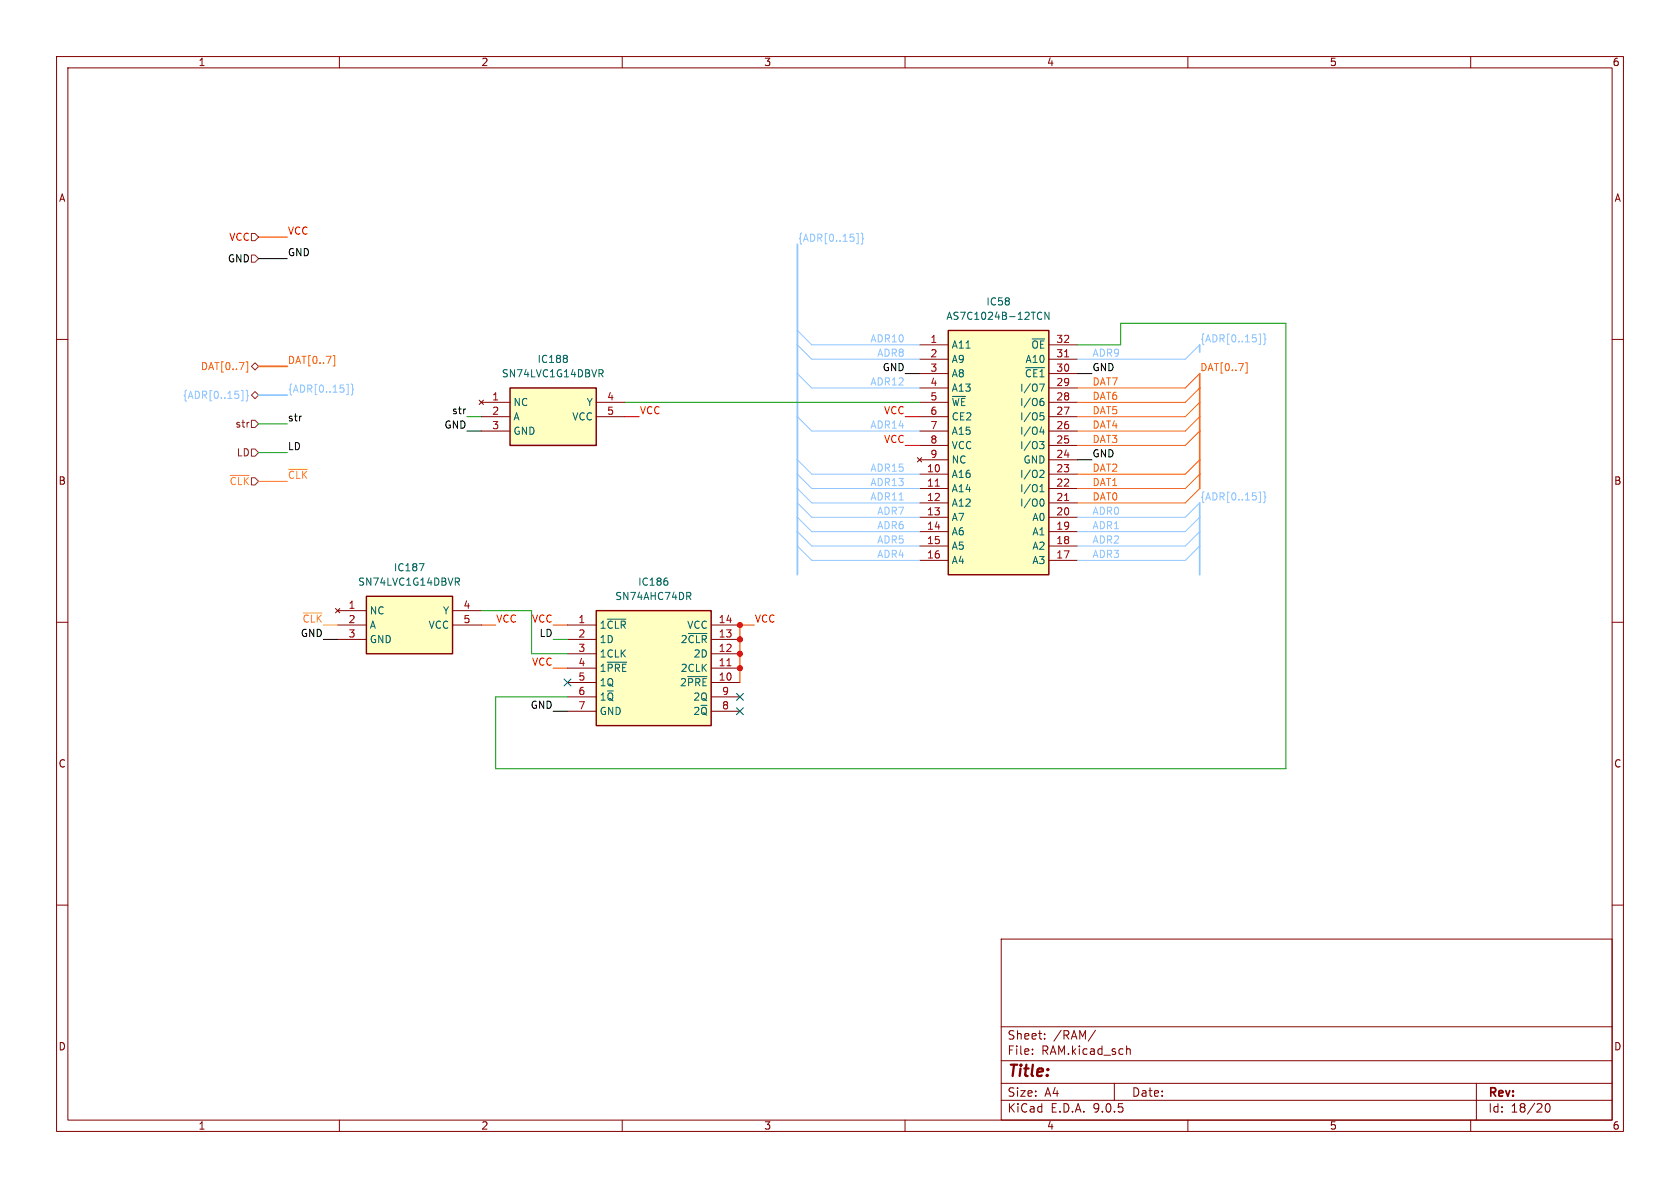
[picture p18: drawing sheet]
<svg xmlns="http://www.w3.org/2000/svg" width="297mm" height="210mm" viewBox="0 0 297 210" stroke-linecap="round" stroke-linejoin="round" font-family="sans-serif">
<defs><g id="words">
<text font-size="2.8" fill="#840000" x="178" y="190.9">Title:</text>
<g font-size="2.1" fill="#840000">
<text x="178" y="184">Sheet:</text>
<text x="186.2" y="184">/RAM/</text>
<text x="178" y="186.7">File:</text>
<text x="184.1" y="186.7">RAM.kicad_sch</text>
<text x="178" y="196.9">KiCad</text>
<text x="178" y="194.1">Size:</text>
<text x="184.7" y="194.1">A4</text>
<text x="185.7" y="196.9">E.D.A.</text>
<text x="193.3" y="196.9">9.0.5</text>
<text x="200" y="194.1">Date:</text>
<text x="263" y="194.3">Rev:</text>
<text x="263" y="196.9">Id:</text>
<text x="267.1" y="196.9">18/20</text>
</g>
<g font-size="1.8" fill="#840000">
<text x="35" y="11.9">1</text>
<text x="85" y="11.9">2</text>
<text x="135" y="11.9">3</text>
<text x="185" y="11.9">4</text>
<text x="235" y="11.9">5</text>
<text x="285" y="11.9">6</text>
<text x="10.3" y="35.9">A</text>
<text x="285.3" y="35.9">A</text>
<text x="10.3" y="85.9">B</text>
<text x="285.3" y="85.9">B</text>
<text x="10.3" y="135.9">C</text>
<text x="285.3" y="135.9">C</text>
<text x="10.3" y="185.9">D</text>
<text x="285.3" y="185.9">D</text>
<text x="35" y="199.9">1</text>
<text x="85" y="199.9">2</text>
<text x="135" y="199.9">3</text>
<text x="185" y="199.9">4</text>
<text x="235" y="199.9">5</text>
<text x="285" y="199.9">6</text>
</g>
<g font-size="1.8" fill="#ff0007">
<text x="50.8" y="41.6">VCC</text>
<text x="40.4" y="42.8">VCC</text>
<text x="113" y="73.3">VCC</text>
<text x="156.2" y="73.3">VCC</text>
<text x="156.2" y="78.4">VCC</text>
<text x="87.6" y="110.1">VCC</text>
<text x="94" y="110.1">VCC</text>
<text x="133.3" y="110.1">VCC</text>
<text x="94" y="117.8">VCC</text>
</g>
<g font-size="1.8">
<text x="40.2" y="46.6">GND</text>
<text x="50.8" y="45.4">GND</text>
<text x="155.9" y="65.7">GND</text>
<text x="193" y="65.7">GND</text>
<text x="78.5" y="75.9">GND</text>
<text x="193" y="80.9">GND</text>
<text x="53.1" y="112.7">GND</text>
<text x="93.7" y="125.4">GND</text>
</g>
<g font-size="1.8" fill="#8fc5ff">
<text x="141" y="42.8">{ADR[0..15]}</text>
<text x="153.8" y="60.6">ADR10</text>
<text x="155" y="63.2">ADR8</text>
<text x="193" y="63.2">ADR9</text>
<text x="212.1" y="60.6">{ADR[0..15]}</text>
<text x="32.2" y="70.7">{ADR[0..15]}</text>
<text x="50.8" y="69.5">{ADR[0..15]}</text>
<text x="153.8" y="68.2">ADR12</text>
<text x="153.8" y="75.9">ADR14</text>
<text x="153.8" y="83.5">ADR15</text>
<text x="153.8" y="88.6">ADR11</text>
<text x="153.8" y="86">ADR13</text>
<text x="212.1" y="88.6">{ADR[0..15]}</text>
<text x="155" y="93.6">ADR6</text>
<text x="155" y="91.1">ADR7</text>
<text x="193" y="93.6">ADR1</text>
<text x="193" y="91.1">ADR0</text>
<text x="155" y="98.7">ADR4</text>
<text x="155" y="96.2">ADR5</text>
<text x="193" y="98.7">ADR3</text>
<text x="193" y="96.2">ADR2</text>
</g>
<g font-size="1.8" fill="#006464">
<text x="167.2" y="56.7">AS7C1024B-12TCN</text>
<text x="174.3" y="54.2">IC58</text>
<text x="94.9" y="64.4">IC188</text>
<text x="168.1" y="61.8">A11</text>
<text x="168.1" y="64.4">A9</text>
<text x="181.2" y="64.4">A10</text>
<text x="182.2" y="61.8">~{OE}</text>
<text x="88.6" y="66.9">SN74LVC1G14DBVR</text>
<text x="90.7" y="72">NC</text>
<text x="103.6" y="72">Y</text>
<text x="168.1" y="66.9">A8</text>
<text x="168.1" y="69.4">A13</text>
<text x="168.1" y="72">~{WE}</text>
<text x="180.2" y="69.4">I/O7</text>
<text x="180.2" y="72">I/O6</text>
<text x="181.1" y="66.9">~{CE1}</text>
<text x="90.7" y="74.5">A</text>
<text x="90.7" y="77.1">GND</text>
<text x="101.1" y="74.5">VCC</text>
<text x="168.1" y="74.5">CE2</text>
<text x="168.1" y="77.1">A15</text>
<text x="180.2" y="74.5">I/O5</text>
<text x="180.2" y="77.1">I/O4</text>
<text x="168.1" y="79.6">VCC</text>
<text x="168.1" y="82.1">NC</text>
<text x="180.2" y="79.6">I/O3</text>
<text x="180.8" y="82.1">GND</text>
<text x="168.1" y="84.7">A16</text>
<text x="168.1" y="87.2">A14</text>
<text x="168.1" y="89.8">A12</text>
<text x="180.2" y="84.7">I/O2</text>
<text x="180.2" y="87.2">I/O1</text>
<text x="180.2" y="89.8">I/O0</text>
<text x="168.1" y="92.3">A7</text>
<text x="168.1" y="94.8">A6</text>
<text x="182.4" y="92.3">A0</text>
<text x="182.4" y="94.8">A1</text>
<text x="69.5" y="101.2">IC187</text>
<text x="168.1" y="97.4">A5</text>
<text x="168.1" y="99.9">A4</text>
<text x="182.4" y="97.4">A2</text>
<text x="182.4" y="99.9">A3</text>
<text x="63.2" y="103.7">SN74LVC1G14DBVR</text>
<text x="108.7" y="106.3">SN74AHC74DR</text>
<text x="112.7" y="103.7">IC186</text>
<text x="65.3" y="108.8">NC</text>
<text x="65.3" y="111.4">A</text>
<text x="65.3" y="113.9">GND</text>
<text x="75.7" y="111.4">VCC</text>
<text x="78.2" y="108.8">Y</text>
<text x="105.9" y="111.4">1~{CLR}</text>
<text x="105.9" y="113.9">1D</text>
<text x="120.2" y="113.9">2~{CLR}</text>
<text x="121.4" y="111.4">VCC</text>
<text x="105.9" y="116.4">1CLK</text>
<text x="105.9" y="119">1~{PRE}</text>
<text x="120.2" y="119">2CLK</text>
<text x="122.5" y="116.4">2D</text>
<text x="105.9" y="121.5">1Q</text>
<text x="105.9" y="124.1">1~{Q}</text>
<text x="120.1" y="121.5">2~{PRE}</text>
<text x="122.5" y="124.1">2Q</text>
<text x="105.9" y="126.6">GND</text>
<text x="122.5" y="126.6">2~{Q}</text>
</g>
<g font-size="1.8" fill="#ff6400">
<text x="35.4" y="65.6">DAT[0..7]</text>
<text x="50.8" y="64.4">DAT[0..7]</text>
<text x="212.1" y="65.7">DAT[0..7]</text>
<text x="193" y="70.8">DAT6</text>
<text x="193" y="68.2">DAT7</text>
<text x="193" y="73.3">DAT5</text>
<text x="193" y="75.9">DAT4</text>
<text x="193" y="78.4">DAT3</text>
<text x="193" y="83.5">DAT2</text>
<text x="193" y="88.6">DAT0</text>
<text x="193" y="86">DAT1</text>
</g>
<g font-size="1.8" fill="#a90000">
<text x="164.4" y="60.7">1</text>
<text x="164.4" y="63.2">2</text>
<text x="164.4" y="65.8">3</text>
<text x="186.6" y="60.7">32</text>
<text x="186.6" y="63.2">31</text>
<text x="186.6" y="65.8">30</text>
<text x="86.9" y="70.9">1</text>
<text x="107.2" y="70.9">4</text>
<text x="164.4" y="68.3">4</text>
<text x="164.4" y="70.9">5</text>
<text x="186.6" y="68.3">29</text>
<text x="186.6" y="70.9">28</text>
<text x="86.9" y="73.4">2</text>
<text x="86.9" y="75.9">3</text>
<text x="107.2" y="73.4">5</text>
<text x="164.4" y="73.4">6</text>
<text x="164.4" y="75.9">7</text>
<text x="186.6" y="73.4">27</text>
<text x="186.6" y="75.9">26</text>
<text x="163.8" y="83.6">10</text>
<text x="164.4" y="78.5">8</text>
<text x="164.4" y="81">9</text>
<text x="186.6" y="78.5">25</text>
<text x="186.6" y="81">24</text>
<text x="186.6" y="83.6">23</text>
<text x="163.8" y="86.1">11</text>
<text x="163.8" y="88.6">12</text>
<text x="186.6" y="86.1">22</text>
<text x="186.6" y="88.6">21</text>
<text x="163.8" y="91.2">13</text>
<text x="163.8" y="93.7">14</text>
<text x="186.6" y="91.2">20</text>
<text x="186.6" y="93.7">19</text>
<text x="163.8" y="96.3">15</text>
<text x="163.8" y="98.8">16</text>
<text x="186.6" y="96.3">18</text>
<text x="186.6" y="98.8">17</text>
<text x="61.5" y="107.7">1</text>
<text x="81.8" y="107.7">4</text>
<text x="61.5" y="110.2">2</text>
<text x="61.5" y="112.8">3</text>
<text x="81.8" y="110.2">5</text>
<text x="102.2" y="110.2">1</text>
<text x="102.2" y="112.8">2</text>
<text x="127" y="110.2">14</text>
<text x="127" y="112.8">13</text>
<text x="102.2" y="115.3">3</text>
<text x="102.2" y="117.9">4</text>
<text x="127" y="115.3">12</text>
<text x="127" y="117.9">11</text>
<text x="102.2" y="120.4">5</text>
<text x="102.2" y="122.9">6</text>
<text x="102.2" y="125.5">7</text>
<text x="127" y="120.4">10</text>
<text x="127.6" y="122.9">9</text>
<text x="127.6" y="125.5">8</text>
</g>
<g font-size="1.8" fill="#725600">
<text x="41.5" y="75.8">str</text>
<text x="41.8" y="80.9">LD</text>
<text x="40.5" y="86">~{CLK}</text>
</g>
<g font-size="1.8" fill="#0f0f0f">
<text x="50.8" y="74.6">str</text>
<text x="79.8" y="73.3">str</text>
<text x="50.8" y="79.7">LD</text>
<text x="95.3" y="112.7">LD</text>
</g>
<g font-size="1.8" fill="#ffba00">
<text x="50.8" y="84.7">~{CLK}</text>
<text x="53.4" y="110.1">~{CLK}</text>
</g>
</g></defs>
<g fill="none" stroke="#840000" stroke-width=".18">
<path d="M10 10h277v190h-277zM12 12h273v186h-273zM60 10v2M110 10v2M160 10v2M210 10v2M260 10v2M10 60h2M285 60h2M10 110h2M285 110h2M10 160h2"/>
<path d="M177 166h108v32h-108zM285 160h2M60 198v2M110 198v2M160 198v2M177 194.5h108M177 191.5h108M177 187.5h108M177 181.5h108M182.5 186.3v.1M182.5 185.5v.1M184.7 183.6v.1"/>
<path d="M184.7 182.8v.1M193.7 182.1l-1.3 2M197 191.5v3M199.2 185.5l.2-.1 .3 .1 .1 .9M210 198v2M260 198v2M261 191.5v6.5M273.3 195.2l.2-.1a.81 .81 0 0 1 .6 .6 .81 .81 0 0 1-.3 .8l-.1 .1a.81 .81 0 0 1-.4-1.4z"/>
</g>
<path d="M90.2 68.6h15.2v10.1h-15.2z" fill="#ffffc2"/>
<path d="M90.2 68.6h15.2v10.1h-15.2z" fill="none" stroke="#840000" stroke-width=".25"/>
<path d="M84.7 70.7l.8 .8M85.1 71.1h5.1M85.1 73.7h5.1M85.1 76.2h5.1M85.5 70.7l-.8 .8M105.4 71.1h5.1M105.4 73.7h5.1" fill="none" stroke="#840000" stroke-width=".18"/>
<path d="M100.2 62.9l.1 .2-.1 .2M100.2 63.4l.1 .2-.1 .4M105.9 65.3h.5l.2 .3-.1 .4h-.6M106.2 66l.4 .6" fill="none" stroke="#006464" stroke-width=".18"/>
<path d="M105.4 108h20.3v20.3h-20.3z" fill="#ffffc2"/>
<path d="M105.4 108h20.3v20.3h-20.3z" fill="none" stroke="#840000" stroke-width=".25"/>
<g fill="none" stroke="#840000" stroke-width=".18">
<path d="M100.3 110.5h5.1M100.3 113h5.1M100.3 115.6h5.1M100.3 118.1h5.1M125.7 110.5h5.1M125.7 113h5.1M125.7 115.6h5.1M125.7 118.1h5.1M100.3 120.7h5.1M100.3 123.2h5.1M100.3 125.7h5.1M125.7 120.7h5.1"/>
<path d="M125.7 123.2h5.1M125.7 125.7h5.1"/>
</g>
<path d="M107.4 109.4h3.3M107.4 117.1h3.4M118 102.7l.1 .2-.1 .5M121.6 119.6h3.4M121.7 112h3.3M121.7 105.4l.4 .6M121.9 104.7l.2 .3v.3l-.2 .1" fill="none" stroke="#006464" stroke-width=".18"/>
<path d="M128.5 117.7h.7" fill="none" stroke="#a90000" stroke-width=".18"/>
<path d="M167.6 58.4h17.8v43.2h-17.8z" fill="#ffffc2"/>
<path d="M167.6 58.4h17.8v43.2h-17.8z" fill="none" stroke="#840000" stroke-width=".25"/>
<g fill="none" stroke="#840000" stroke-width=".18">
<path d="M162.6 61h5M162.6 63.5h5M162.6 66h5M162.6 68.6h5M162.6 71.1h5M162.6 73.7h5M162.6 76.2h5M162.6 78.7h5M185.4 61h5.1M185.4 63.5h5.1M185.4 66h5.1M185.4 68.6h5.1"/>
<path d="M185.4 71.1h5.1M185.4 73.7h5.1M185.4 76.2h5.1M185.4 78.7h5.1M162.2 80.9l.7 .8M162.6 81.3h5M162.6 83.8h5M162.6 86.4h5M162.6 88.9h5M162.6 91.4h5M162.6 94h5M162.6 96.5h5"/>
<path d="M162.6 99.1h5M162.9 80.9l-.7 .8M185.4 81.3h5.1M185.4 83.8h5.1M185.4 86.4h5.1M185.4 88.9h5.1M185.4 91.4h5.1M185.4 94h5.1M185.4 96.5h5.1M185.4 99.1h5.1"/>
</g>
<path d="M188.2 63.1h.7M165.3 85.9h.8M188.2 88.5h.7" fill="none" stroke="#a90000" stroke-width=".18"/>
<g fill="none" stroke="#006464" stroke-width=".18">
<path d="M183.5 56.3l.3 .2 .4-.2M184.2 55.3l-.4-.1-.3 .2M185.5 55.2v1.3l-.8-1.3v1.3M181.3 65h3.4M183.8 67.9h.8l-.5 1.3M183.8 78h.8l-.5 .5 .4 .2 .1 .4-.3 .2h-.3M183.9 73h.6M184 73.5h.3l.3 .2-.2 .5h-.4M184.1 70.9h.2l.3 .3-.1 .4-.4 .1M184.1 75.4l-.3 1h.8M184.4 70.4l-.3 .1M184.4 75.9v.9"/>
<path d="M183.8 86.9h.8M183.8 86l.4-.3v1.2M184 83.1l.4 .1 .2 .3-.8 .9h.8M184 88.3l.1-.1a.68 .68 0 0 1 .5 .6 .68 .68 0 0 1-.5 .7l-.1-.1"/>
</g>
<path d="M64.8 105.4h15.2v10.2h-15.2z" fill="#ffffc2"/>
<path d="M64.8 105.4h15.2v10.2h-15.2z" fill="none" stroke="#840000" stroke-width=".25"/>
<path d="M59.3 107.6l.8 .7M59.7 108h5.1M59.7 110.5h5.1M59.7 113h5.1M60.1 107.6l-.8 .7M80 108h5.1M80 110.5h5.1" fill="none" stroke="#840000" stroke-width=".18"/>
<path d="M74.1 99.6h.9l-.6 1.3M80.5 102.2h.5l.2 .2-.1 .4h-.6M80.8 102.8l.4 .6" fill="none" stroke="#006464" stroke-width=".18"/>
<path d="M43.5 64h.3v1.8h-.3M58.9 62.9h.3v1.8h-.3M212.1 68.6l-2.6 2.5h-19M212.1 66l-2.6 2.6h-19M212.1 76.2l-2.6 2.5h-19M212.1 73.7l-2.6 2.5h-19M212.1 71.1l-2.6 2.6h-19M220.2 64.1h.3v1.9h-.3M212.1 81.3l-2.6 2.5h-19M212.1 83.8l-2.6 2.6h-19M212.1 86.4l-2.6 2.5h-19" fill="none" stroke="#ff6400" stroke-width=".18"/>
<path d="M44.4 45.1h.7l.6 .6-.6 .7h-.7zM44.4 41.3h.7l.6 .6-.6 .6h-.7zM44.4 64.8l.7-.7 .6 .7-.6 .6zM44.4 74.3h.7l.6 .6-.6 .7h-.7zM44.4 79.4h.7l.6 .6-.6 .6h-.7zM44.4 69.9l.7-.7 .6 .7-.6 .6z" fill="none" stroke="#725600" stroke-width=".18"/>
<path d="M40.7 84h3.3M45.7 85.1h5.1M51 83h3.3M53.6 108.4h3.3M57.1 110.5h2.6" fill="none" stroke="#ffba00" stroke-width=".18"/>
<g fill="none" stroke="#8fc5ff" stroke-width=".18">
<path d="M141 58.4l2.5 2.6h19.1M151.4 41.3h.3v1.8h-.3M152.3 41.2l.2 .2v.6l.2 .2-.2 .2v.6l-.2 .2M222.5 59.1h.3v1.8h-.3M223.4 59l.2 .2v.6l.2 .2-.2 .1v.6l-.2 .2M42.6 69h.3v1.9h-.3M43.5 69l.2 .2v.6l.2 .1-.2 .2v.6l-.2 .2M61.2 67.9h.3v1.9h-.3M62.1 67.9l.2 .2v.6l.2 .2-.2 .1v.6l-.2 .2M141 61l2.5 2.5h19.1M141 66l2.5 2.6h19.1M141 73.7l2.5 2.5h19.1"/>
<path d="M212.1 61l-2.6 2.5h-19M141 86.4l2.5 2.5h19.1M141 94l2.5 2.5h19.1M141 96.5l2.5 2.6h19.1M141 81.3l2.5 2.5h19.1M141 91.4l2.5 2.6h19.1M141 88.9l2.5 2.5h19.1M141 83.8l2.5 2.6h19.1M212.1 94l-2.6 2.5h-19M212.1 96.5l-2.6 2.6h-19M212.1 91.4l-2.6 2.6h-19M212.1 88.9l-2.6 2.5h-19"/>
<path d="M222.5 87h.3v1.8h-.3M223.4 86.9l.2 .2v.6l.2 .2-.2 .2v.6l-.2 .2"/>
</g>
<path d="M45.7 64.8h5.1M212.1 66v20.4" fill="none" stroke="#ff6400" stroke-width=".3"/>
<path d="M141 43.2v58.4M45.7 69.9h5.1M212.1 61v1.2M212.1 88.9v12.7" fill="none" stroke="#8fc5ff" stroke-width=".3"/>
<path d="M45.7 74.9h5.1M82.5 73.7h2.6M110.5 71.1h52.1M190.5 61h7.6v-3.8h29.2v78.7h-139.7v-12.7h12.7M45.7 80h5.1M85.1 108h8.9v7.6h6.3M97.8 113h2.5" fill="none" stroke="#009600" stroke-width=".18"/>
<path d="M45.7 41.9h5.1M110.5 73.7h2.5M160 73.7h2.6M160 78.7h2.6M85.1 110.5h2.5M97.8 118.1h2.5M97.8 110.5h2.5M133.3 110.5h-2.5v10.2" fill="none" stroke="#ff0007" stroke-width=".18"/>
<path d="M45.7 45.7h5.1M82.5 76.2h2.6M160 66h2.6M190.5 66h2.5M190.5 81.3h2.5M57.1 113h2.6M97.8 125.7h2.5" fill="none" stroke="#000" stroke-width=".18"/>
<path d="M99.7 120l1.2 1.3M100.9 120l-1.2 1.3M130.2 125.1l1.2 1.2M130.2 122.6l1.2 1.2M131.4 125.1l-1.2 1.2M131.4 122.6l-1.2 1.2" fill="none" stroke="#000084" stroke-width=".18"/>
<g fill="#ff0007" stroke="#ff0007" stroke-width=".18">
<circle cx="130.8" cy="118.1" r=".46"/>
<circle cx="130.8" cy="115.6" r=".46"/>
<circle cx="130.8" cy="113" r=".46"/>
<circle cx="130.8" cy="110.5" r=".46"/>
</g>
<use href="#words"/>
</svg>
